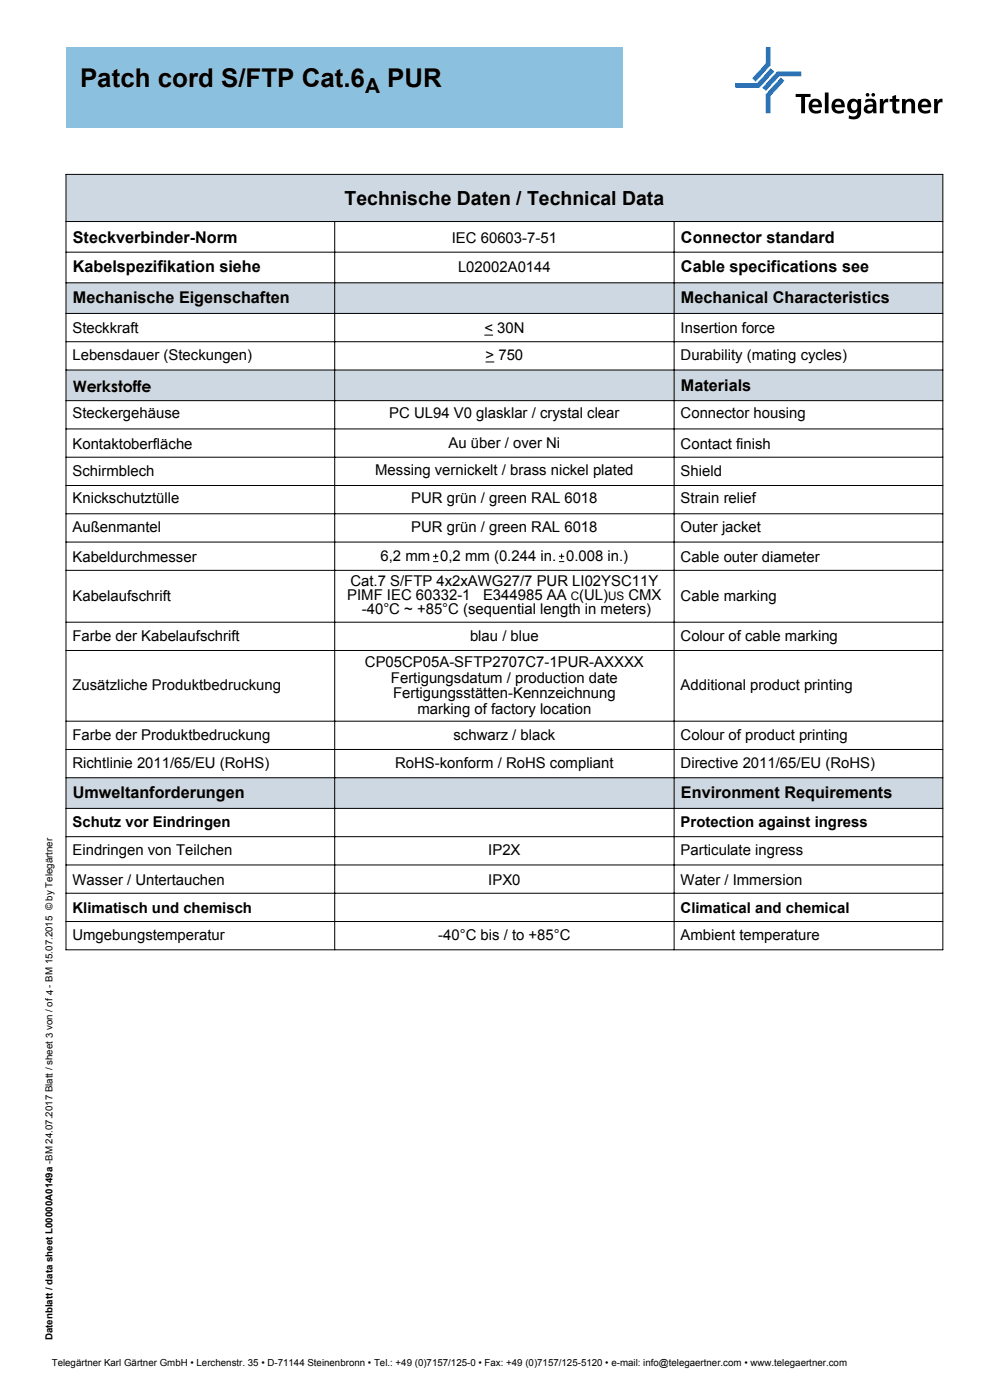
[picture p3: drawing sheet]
<svg xmlns="http://www.w3.org/2000/svg" width="210mm" height="297mm" viewBox="0 0 210 297" stroke-linecap="round" stroke-linejoin="round" font-family="sans-serif">
<defs><g id="words">
<g font-size="5.5">
<text x="17" y="18.4">Patch cord S/FTP Cat.6</text>
<text x="82.1" y="18.4">PUR</text>
</g>
<text font-size="4.4" x="77.4" y="19.7">A</text>
<text font-size="4.1" x="73.1" y="43.5">Technische Daten / Technical Data</text>
<g font-size="3.4">
<text x="15.5" y="51.5">Steckverbinder-Norm</text>
<text x="144.5" y="51.5">Connector standard</text>
<text x="15.5" y="57.7">Kabelspezifikation siehe</text>
<text x="144.5" y="57.7">Cable specifications see</text>
<text x="15.5" y="64.2">Mechanische Eigenschaften</text>
<text x="144.5" y="64.2">Mechanical Characteristics</text>
<text x="144.5" y="83">Materials</text>
<text x="15.5" y="169.2">Umweltanforderungen</text>
<text x="144.5" y="169.2">Environment Requirements</text>
</g>
<text font-size="3.3" x="15.4" y="83.1">Werkstoffe</text>
<g font-size="3.2">
<text x="95.8" y="51.5">IEC 60603-7-51</text>
<text x="97.2" y="57.7">L02002A0144</text>
<text x="15.4" y="70.7">Steckkraft</text>
<text x="102.7" y="70.7">&lt; 30N</text>
<text x="144.4" y="70.7">Insertion force</text>
<text x="15.4" y="76.4">Lebensdauer (Steckungen)</text>
<text x="103" y="76.4">&gt; 750</text>
<text x="144.4" y="76.4">Durability (mating cycles)</text>
<text x="15.4" y="88.8">Steckergehäuse</text>
<text x="82.6" y="88.8">PC UL94 V0 glasklar / crystal clear</text>
<text x="144.4" y="88.8">Connector housing</text>
<text x="15.4" y="95.2">Kontaktoberfläche</text>
<text x="95.1" y="95.1">Au über / over Ni</text>
<text x="144.4" y="95.2">Contact finish</text>
<text x="15.4" y="100.9">Schirmblech</text>
<text x="79.6" y="100.8">Messing vernickelt / brass nickel plated</text>
<text x="144.4" y="100.9">Shield</text>
<text x="15.4" y="106.8">Knickschutztülle</text>
<text x="87.2" y="106.8">PUR grün / green RAL 6018</text>
<text x="144.4" y="106.8">Strain relief</text>
<text x="15.4" y="112.9">Außenmantel</text>
<text x="87.2" y="112.8">PUR grün / green RAL 6018</text>
<text x="144.4" y="112.9">Outer jacket</text>
<text x="15.4" y="119.2">Kabeldurchmesser</text>
<text x="80.7" y="119.1">6,2 mm 0,2 mm (0.244 in. 0.008 in.)</text>
<text x="144.4" y="119.2">Cable outer diameter</text>
<text x="74.3" y="124.3">Cat.7 S/FTP 4x2xAWG27/7 PUR LI02YSC11Y</text>
<text x="15.4" y="127.4">Kabelaufschrift</text>
<text x="73.7" y="127.3">PIMF IEC 60332-1</text>
<text x="76.8" y="130.2">-40°C ~ +85°C (sequential length in meters)</text>
<text x="102.5" y="127.3">E344985 AA</text>
<text x="122.9" y="127.3">(UL)</text>
<text x="133.3" y="127.3">CMX</text>
<text x="144.4" y="127.4">Cable marking</text>
<text x="15.4" y="135.9">Farbe der Kabelaufschrift</text>
<text x="99.7" y="135.9">blau / blue</text>
<text x="144.4" y="135.9">Colour of cable marking</text>
<text x="77.4" y="141.5">CP05CP05A-SFTP2707C7-1PUR-AXXXX</text>
<text x="15.4" y="146.4">Zusätzliche Produktbedruckung</text>
<text x="82.9" y="144.8">Fertigungsdatum / production date</text>
<text x="83.4" y="148.1">Fertigungsstätten-Kennzeichnung</text>
<text x="144.4" y="146.4">Additional product printing</text>
<text x="88.6" y="151.4">marking of factory location</text>
<text x="15.4" y="156.9">Farbe der Produktbedruckung</text>
<text x="96.2" y="156.9">schwarz / black</text>
<text x="144.4" y="156.9">Colour of product printing</text>
<text x="15.4" y="162.9">Richtlinie 2011/65/EU (RoHS)</text>
<text x="83.8" y="162.9">RoHS-konform / RoHS compliant</text>
<text x="144.4" y="162.9">Directive 2011/65/EU (RoHS)</text>
<text x="15.4" y="175.4">Schutz vor Eindringen</text>
<text x="144.4" y="175.4">Protection against ingress</text>
<text x="15.4" y="181.4">Eindringen von Teilchen</text>
<text x="103.6" y="181.4">IP2X</text>
<text x="144.4" y="181.4">Particulate ingress</text>
<text x="15.4" y="187.7">Wasser / Untertauchen</text>
<text x="103.6" y="187.7">IPX0</text>
<text x="144.4" y="187.7">Water / Immersion</text>
<text x="15.4" y="193.7">Klimatisch und chemisch</text>
<text x="144.4" y="193.7">Climatical and chemical</text>
<text x="15.4" y="199.4">Umgebungstemperatur</text>
<text x="93" y="199.4">-40°C bis / to +85°C</text>
<text x="144.4" y="199.4">Ambient temperature</text>
</g>
<g font-size="2.5">
<text x="121.1" y="127.3">C</text>
<text x="129" y="127.3">US</text>
</g>
<g font-size="2.1">
<text x="11.1" y="284.3" transform="rotate(-90 11.1 284.3)">Datenblatt / data sheet L00000A0149a -BM 24.07.2017 Blatt / sheet 3 von / of 4- BM 15.07.2015 © by Telegärtner</text>
<text x="11" y="289.8">Telegärtner Karl Gärtner GmbH • Lerchenstr. 35 • D-71144 Steinenbronn • Tel.: +49 (0)7157/125-0 • Fax: +49 (0)7157/125-5120 • e-mail: info@telegaertner.com • www.telegaertner.com</text>
</g>
</g></defs>
<path d="M168.8 19.9v.7h1.1v3.4h.9v-3.4h1.1v-.7zM172.5 21.7l.3-.2 .4 .1 .3 .2 .1 .4h-1.3zM172 21.3a1.68 1.68 0 0 0-.1 2.3 1.68 1.68 0 0 0 2.2 .3v-.7l-.6 .3h-.6l-.4-.3-.2-.4h2.1a1.46 1.46 0 0 0-.7-1.7 1.46 1.46 0 0 0-1.7 .2zM175 19.6v4.4h.8v-4.4zM177.3 21.7l.4-.2 .4 .1 .3 .2 .1 .4h-1.4zM176.8 21.3a1.68 1.68 0 0 0-.1 2.3 1.68 1.68 0 0 0 2.3 .3v-.7l-.7 .3h-.6l-.4-.3-.2-.4h2.1a1.46 1.46 0 0 0-.6-1.7 1.46 1.46 0 0 0-1.8 .2zM180.8 21.7l.5-.1a.93 .93 0 0 1 .6 1 .93 .93 0 0 1-1 .8l-.4-.8zM180.1 21.3a1.57 1.57 0 0 0-.4 1.7 1.57 1.57 0 0 0 1.4 1l.8-.5-.1 .7-.3 .4-.6 .1-.8-.2-.1 .6 .8 .2a1.47 1.47 0 0 0 1.9-1.6v-2.7h-.8v.4l-.4-.3-.4-.2-.6 .1zM183.5 21.2l.1 .6 .5-.2 .6-.1 .3 .2 .2 .4v.1l-1.3 .1-.5 .3-.2 .8 .5 .6 .9 .1 .6-.5v.4h.7v-1.8a1.36 1.36 0 0 0-2.1-1.1zM184.1 22.8l1.1-.2-.2 .6-.4 .3-.6-.1zM183.6 20.1a.4 .4 0 0 0 .8 0 .4 .4 0 0 0-.8 0zM184.8 20.1a.4 .4 0 0 0 .8 0 .4 .4 0 0 0-.8 0zM186.6 21v3h.8l.1-1.9 .3-.4h.6v-.7l-.7 .1-.4 .6v-.7zM189.3 20.4v.6h-.6v.6h.6l.1 2 .5 .5 .9-.1v-.6h-.5l-.2-.4v-1.4h.7v-.6h-.7v-.9zM191.3 21v3h.8l.1-1.9 .2-.4 .4-.2 .3 .2 .2 .3v2h.8v-2.1a1.11 1.11 0 0 0-.8-.9 1.11 1.11 0 0 0-1.2 .4v-.4zM195.7 21.7l.3-.2 .4 .1 .3 .2 .1 .4h-1.3zM195.1 21.3a1.68 1.68 0 0 0-.1 2.3 1.68 1.68 0 0 0 2.3 .3v-.7l-.6 .3h-.6l-.5-.3-.1-.4h2a1.46 1.46 0 0 0-.6-1.7 1.46 1.46 0 0 0-1.8 .2zM198.1 21v3h.8l.1-1.9 .3-.4h.6v-.7l-.7 .1-.3 .6-.1-.7z" fill-rule="evenodd" fill="#000"/>
<path d="M14 10h118v17h-118z" fill-rule="evenodd" fill="#8bc1de"/>
<path d="M14 37h186v10h-186zM14 60h186v6.5h-186zM14 78.5h186v6.5h-186zM14 165h186v6.5h-186z" fill-rule="evenodd" fill="#cdd8e3"/>
<path d="M162.4 10h1.1v3.8l-3.2 3.5-.8-.7 2.9-3.2zM156 17.6v1h5.1l3.1-3.4-.7-.7-2.9 3.1zM164.8 15.2l-3.1 3.4 .8 .7 2.8-3.1h4.7v-1zM165.6 16.5l.8 .6-2.9 3.3v3.6h-1.1v-4z" fill-rule="evenodd" fill="#0080ff"/>
<g fill="none" stroke="#000" stroke-width=".21">
<path d="M14 37h186v164.5h-186zM14 47h186M14 53.5h186M14 60h186M71 47v154.5M143 47v154.5M14 66.5h186M14 72.5h186M14 78.5h186M102.7 71.1h1.9M103 76.8h1.8M14 85h186"/>
<path d="M14 91h186M14 97h186M14 103h186M14 109h186M14 115h186M91.9 119.1h1.1M91.9 118h1.1M92.4 117.4v1.2M118.6 119.1h1.1M118.6 118h1.1M119.1 117.4v1.2M14 121h186"/>
<path d="M14 132h186M14 138h186M14 153h186M14 159h186M14 165h186M14 171.5h186M14 177.5h186M14 183.5h186M14 189.5h186M14 195.5h186"/>
</g>
<use href="#words"/>
</svg>
